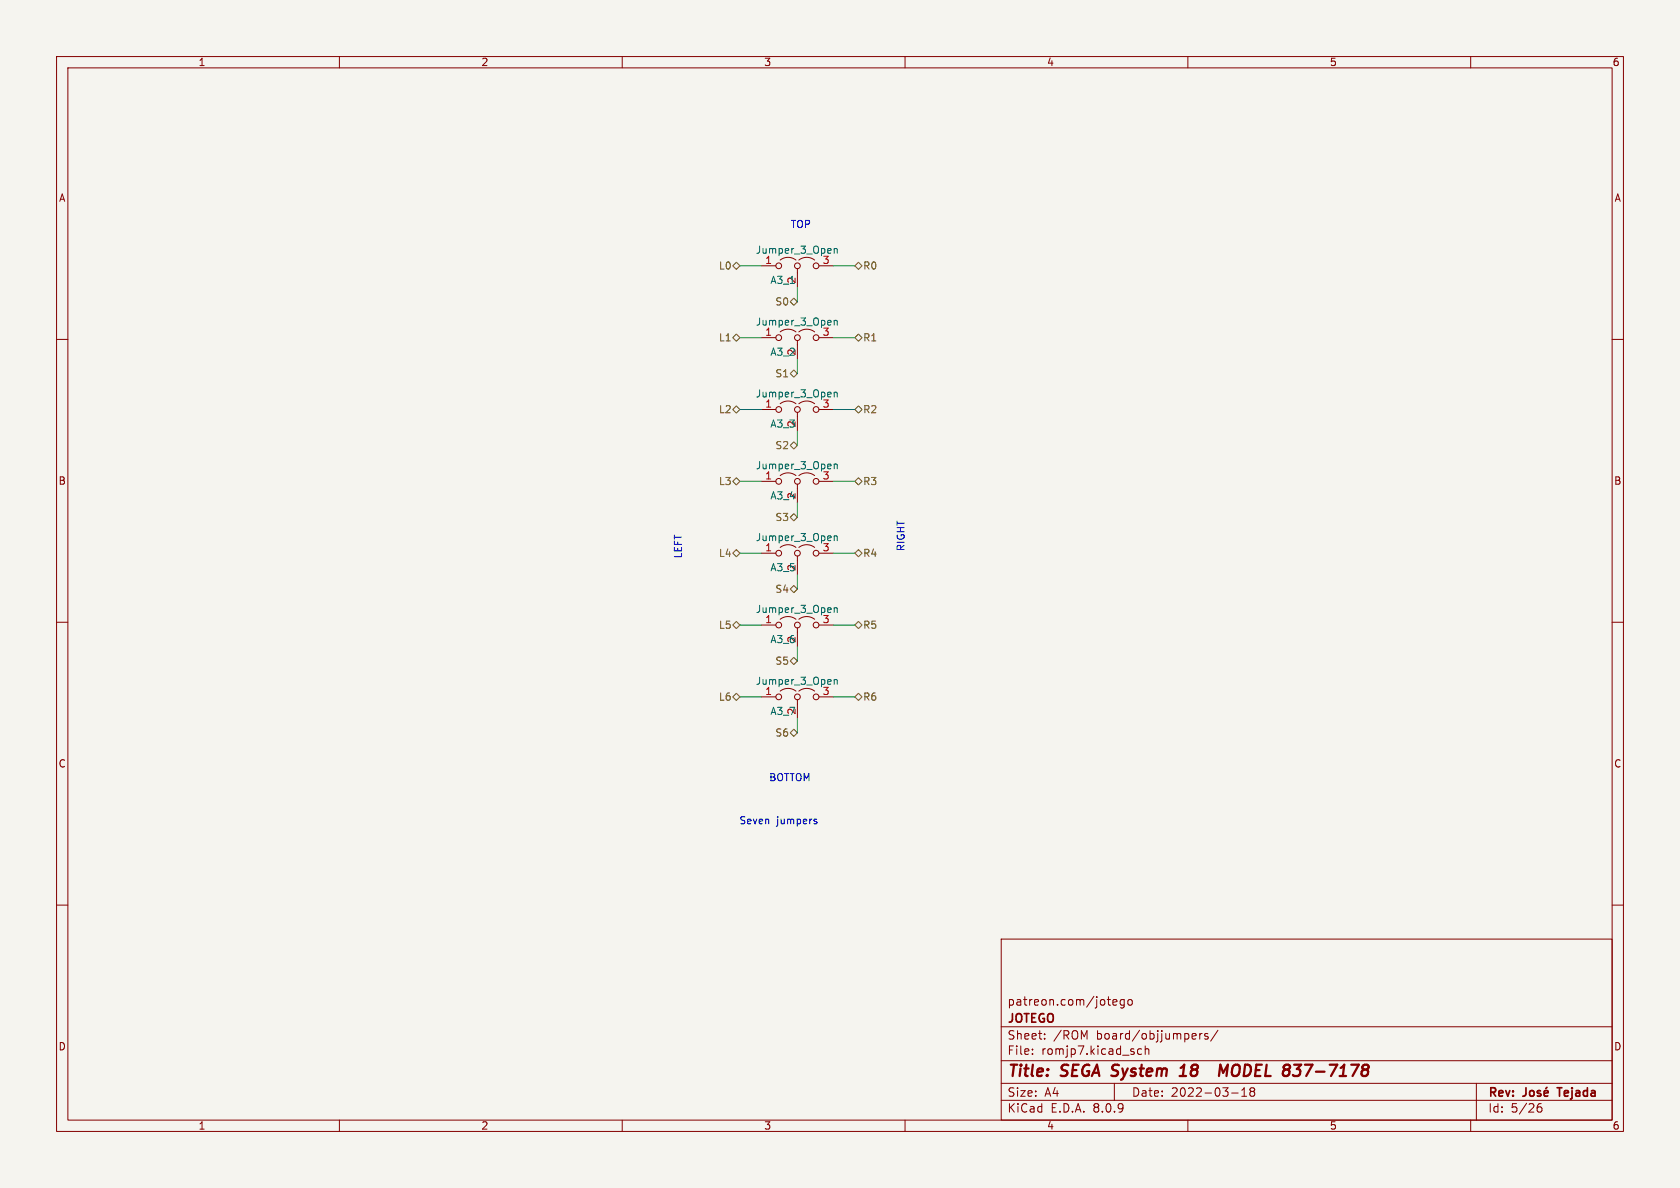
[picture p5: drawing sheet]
<svg xmlns="http://www.w3.org/2000/svg" width="297mm" height="210mm" viewBox="0 0 297 210" stroke-linecap="round" stroke-linejoin="round" font-family="sans-serif">
<defs><g id="words">
<g font-size="2.8" fill="#840000">
<text x="178" y="190.9">Title:</text>
<text x="187.7" y="190.9">SEGA System</text>
<text x="210.3" y="190.9">18</text>
<text x="218.8" y="190.9">MODEL</text>
<text x="230.9" y="190.9">837-7178</text>
</g>
<g font-size="2.1" fill="#840000">
<text x="178" y="178">patreon.com/jotego</text>
<text x="178" y="184">Sheet:</text>
<text x="178" y="181.2">JOTEGO</text>
<text x="186.2" y="184">/ROM</text>
<text x="193.9" y="184">board/objjumpers/</text>
<text x="178" y="186.7">File:</text>
<text x="184.1" y="186.7">romjp7.kicad_sch</text>
<text x="178" y="196.9">KiCad</text>
<text x="178" y="194.1">Size:</text>
<text x="184.7" y="194.1">A4</text>
<text x="185.7" y="196.9">E.D.A.</text>
<text x="193.3" y="196.9">8.0.9</text>
<text x="200" y="194.1">Date:</text>
<text x="207" y="194.1">2022-03-18</text>
<text x="263" y="194.3">Rev:</text>
<text x="263" y="196.9">Id:</text>
<text x="267.1" y="196.9">5/26</text>
<text x="276.1" y="194.3">Tejada</text>
</g>
<g font-size="1.8" fill="#840000">
<text x="35" y="11.9">1</text>
<text x="85" y="11.9">2</text>
<text x="135" y="11.9">3</text>
<text x="185" y="11.9">4</text>
<text x="235" y="11.9">5</text>
<text x="285" y="11.9">6</text>
<text x="10.3" y="35.9">A</text>
<text x="285.3" y="35.9">A</text>
<text x="10.3" y="85.9">B</text>
<text x="285.3" y="85.9">B</text>
<text x="10.3" y="135.9">C</text>
<text x="285.3" y="135.9">C</text>
<text x="10.3" y="185.9">D</text>
<text x="285.3" y="185.9">D</text>
<text x="35" y="199.9">1</text>
<text x="85" y="199.9">2</text>
<text x="135" y="199.9">3</text>
<text x="185" y="199.9">4</text>
<text x="235" y="199.9">5</text>
<text x="285" y="199.9">6</text>
</g>
<g font-size="1.8" fill="#0000c2">
<text x="139.7" y="40.4">TOP</text>
<text x="120.6" y="98.8" transform="rotate(-90 120.6 98.8)">LEFT</text>
<text x="160" y="97.5" transform="rotate(-90 160 97.5)">RIGHT</text>
<text x="135.9" y="138.2">BOTTOM</text>
<text x="130.6" y="145.8">Seven</text>
<text x="137.3" y="145.8">jumpers</text>
</g>
<g font-size="1.8" fill="#725600">
<text x="127" y="47.9">L0</text>
<text x="152.5" y="47.9">R0</text>
<text x="137" y="54.2">S0</text>
<text x="127" y="60.6">L1</text>
<text x="152.5" y="60.6">R1</text>
<text x="137" y="66.9">S1</text>
<text x="127" y="73.3">L2</text>
<text x="152.5" y="73.3">R2</text>
<text x="137" y="79.6">S2</text>
<text x="127" y="86">L3</text>
<text x="152.5" y="86">R3</text>
<text x="137" y="92.3">S3</text>
<text x="127" y="98.7">L4</text>
<text x="152.5" y="98.7">R4</text>
<text x="137" y="105">S4</text>
<text x="127" y="111.4">L5</text>
<text x="152.5" y="111.4">R5</text>
<text x="137" y="117.7">S5</text>
<text x="127" y="124.1">L6</text>
<text x="152.5" y="124.1">R6</text>
<text x="137" y="130.4">S6</text>
</g>
<g font-size="1.8" fill="#006464">
<text x="133.5" y="45.1">Jumper_3_Open</text>
<text x="136.1" y="50.4">A3_1</text>
<text x="140.7" y="50.2" transform="rotate(-90 140.7 50.2)">2</text>
<text x="133.5" y="57.8">Jumper_3_Open</text>
<text x="136.1" y="63.1">A3_2</text>
<text x="140.7" y="62.9" transform="rotate(-90 140.7 62.9)">2</text>
<text x="133.5" y="70.5">Jumper_3_Open</text>
<text x="136.1" y="75.8">A3_3</text>
<text x="140.7" y="75.6" transform="rotate(-90 140.7 75.6)">2</text>
<text x="133.5" y="83.2">Jumper_3_Open</text>
<text x="136.1" y="88.5">A3_4</text>
<text x="140.7" y="88.3" transform="rotate(-90 140.7 88.3)">2</text>
<text x="133.5" y="95.9">Jumper_3_Open</text>
<text x="136.1" y="101.2">A3_5</text>
<text x="140.7" y="101" transform="rotate(-90 140.7 101)">2</text>
<text x="133.5" y="108.6">Jumper_3_Open</text>
<text x="136.1" y="113.9">A3_6</text>
<text x="140.7" y="113.7" transform="rotate(-90 140.7 113.7)">2</text>
<text x="133.5" y="121.3">Jumper_3_Open</text>
<text x="136.1" y="126.6">A3_7</text>
<text x="140.7" y="126.4" transform="rotate(-90 140.7 126.4)">2</text>
</g>
<g font-size="1.8" fill="#a90000">
<text x="135.2" y="46.7">1</text>
<text x="145.3" y="46.7">3</text>
<text x="135.2" y="59.4">1</text>
<text x="145.3" y="59.4">3</text>
<text x="135.2" y="72.1">1</text>
<text x="145.3" y="72.1">3</text>
<text x="135.2" y="84.8">1</text>
<text x="145.3" y="84.8">3</text>
<text x="135.2" y="97.5">1</text>
<text x="145.3" y="97.5">3</text>
<text x="135.2" y="110.2">1</text>
<text x="145.3" y="110.2">3</text>
<text x="135.2" y="122.9">1</text>
<text x="145.3" y="122.9">3</text>
</g>
</g></defs>
<path d="M0 0h297v210h-297z" fill="#f5f4ef" stroke="#f5f4ef" stroke-width=".18"/>
<g fill="none" stroke="#840000" stroke-width=".18">
<path d="M10 10h277v190h-277zM12 12h273v186h-273zM60 10v2M110 10v2M160 10v2M210 10v2M260 10v2M134.6 59.7h2.6M134.6 47h2.6M141 47.5v3.3M144.8 59.7h2.5M144.8 47h2.5"/>
<path d="M10 60h2M134.6 72.4h2.6M141 60.2v3.3M141 72.9v3.3M144.8 72.4h2.5M285 60h2M134.6 85.1h2.6M134.6 97.8h2.6M141 85.6v3.3M141 98.3v3.3M144.8 85.1h2.5M144.8 97.8h2.5"/>
<path d="M10 110h2M134.6 110.5h2.6M141 111v3.3M144.8 110.5h2.5M285 110h2M134.6 123.2h2.6M141 123.7v3.3M144.8 123.2h2.5M10 160h2M177 166h108v32h-108zM196.7 177.2l.8-.1-.1-.3-.4-.1-.3 .2 .1 .7h.6M198.7 176.8l-.4-.1-.3 .3v.4l.2 .2h.5"/>
<path d="M198.7 176.7v1.2l-.2 .3-.4-.1M199.5 176.8l.4-.1 .3 .3v.4l-.3 .3-.4-.1-.1-.2v-.4zM285 160h2M60 198v2M110 198v2M160 198v2M177 194.5h108M177 191.5h108M177 187.5h108M177 181.5h108M182.5 186.3v.1M182.5 185.5v.1"/>
<path d="M184.7 183.6v.1M184.7 182.8v.1M197 191.5v3M201.8 185.5l-.4-.1-.3 .3v.4l.1 .2h.6M202.5 185.5l.2-.1 .3 .1 .1 .9M202.5 184.9v1.5M210 198v2M211.2 182.7l.3 .4-.8 .1M211.4 183.6l-.2 .1M212.1 182.7v1M212.5 182.7l-.3 .1-.1 .2M213.5 182.8l-.3-.1-.2 .2v.2l.5 .2v.3h-.5"/>
<path d="M215.3 182.1l-1.3 2M217.7 193.2h1.2M219.5 193.8h.9M219.5 192.7l.5-.4v1.5M221.2 192.9l-.2 .3v.5l.2 .1 .5-.1 .1-.2-.1-.4-.2-.2M221.2 192.9l-.2-.2 .2-.4 .5 .1 .1 .2-.3 .3M221.2 192.9h.3M260 198v2M261 191.5v6.5M271.7 196l.3-.3h.5l.1 .3v.3l-.3 .3-.4-.1-.2-.2M272.5 195.1a.59 .59 0 0 0-.8 .6"/>
<circle cx="137.7" cy="47" r=".51"/>
<circle cx="137.7" cy="59.7" r=".51"/>
<circle cx="141" cy="59.7" r=".51"/>
<circle cx="141" cy="47" r=".51"/>
<circle cx="144.3" cy="59.7" r=".51"/>
<circle cx="144.3" cy="47" r=".51"/>
<circle cx="137.7" cy="72.4" r=".51"/>
<circle cx="141" cy="72.4" r=".51"/>
<circle cx="144.3" cy="72.4" r=".51"/>
<circle cx="137.7" cy="85.1" r=".51"/>
<circle cx="137.7" cy="97.8" r=".51"/>
<circle cx="141" cy="85.1" r=".51"/>
<circle cx="141" cy="97.8" r=".51"/>
<circle cx="144.3" cy="85.1" r=".51"/>
<circle cx="144.3" cy="97.8" r=".51"/>
<circle cx="137.7" cy="110.5" r=".51"/>
<circle cx="141" cy="110.5" r=".51"/>
<circle cx="144.3" cy="110.5" r=".51"/>
<circle cx="137.7" cy="123.2" r=".51"/>
<circle cx="141" cy="123.2" r=".51"/>
<circle cx="144.3" cy="123.2" r=".51"/>
</g>
<path d="M269.8 192.3v1.1a.48 .48 0 0 1-.6 .4M270.6 192.9l.3-.1 .3 .3v.4l-.3 .3-.3-.1-.2-.2v-.4zM272.3 192.9l-.3-.1-.2 .2v.2l.5 .2v.3h-.5M273 193.3l.7-.2-.1-.2-.4-.1-.2 .2 .1 .7h.5M273.5 192.2l-.2 .2M275.3 192.3h.8" fill="none" stroke="#840000" stroke-width=".3"/>
<path d="M208.5 190.2h1.2M208.7 188.8l.7-.6-.3 2M215.5 190.2l.2-2 .5 1.4 .9-1.4-.3 2M218 188.5a1.5 1.5 0 0 0 0 1.6l.2 .1M228.8 188.2h1.2l-.7 .8M229.7 189.1l.2 .3-.2 .6" fill="none" stroke="#840000" stroke-width=".4"/>
<g fill="none" stroke="#006464" stroke-width=".18">
<path d="M147.5 43.9v.9M147.5 56.6v.9M147.5 44l.2-.1 .3 .1v.8M147.5 56.7l.2-.1 .3 .1v.8M147.5 69.3v.9M147.5 69.4l.2-.1 .3 .1v.8M147.5 82v.9M147.5 94.7v.9M147.5 82.1l.2-.1 .3 .1v.8M147.5 94.8l.2-.1 .3 .1v.8M147.5 107.4v.9M147.5 107.5l.2-.1 .3 .1v.8"/>
<path d="M147.5 120.1v.9M147.5 120.2l.2-.1 .3 .1v.8"/>
</g>
<g fill="none" stroke="#725600" stroke-width=".18">
<path d="M129.5 47l.7-.6 .6 .6-.6 .6zM129.5 59.7l.7-.6 .6 .6-.6 .6zM139.7 53.3l.6-.6 .7 .6-.7 .7zM151.1 59.7l.7-.6 .6 .6-.6 .6zM151.1 47l.7-.6 .6 .6-.6 .6zM130.2 71.8l.6 .6-.6 .6-.7-.6zM139.7 66l.6-.6 .7 .6-.7 .7zM139.7 78.7l.6-.6 .7 .6-.7 .7zM151.8 71.8l.6 .6-.6 .6-.7-.6zM129.5 85.1l.7-.6 .6 .6-.6 .6zM129.5 97.8l.7-.6 .6 .6-.6 .6zM140.3 90.8l.7 .6-.7 .7-.6-.7z"/>
<path d="M151.1 85.1l.7-.6 .6 .6-.6 .6zM151.8 97.2l.6 .6-.6 .6-.7-.6zM130.2 109.9l.6 .6-.6 .6-.7-.6zM139.7 104.1l.6-.6 .7 .6-.7 .7zM139.7 116.8l.6-.6 .7 .6-.7 .7zM151.1 110.5l.7-.6 .6 .6-.6 .6zM129.5 123.2l.7-.6 .6 .6-.6 .6zM139.7 129.5l.6-.6 .7 .6-.7 .7zM151.1 123.2l.7-.6 .6 .6-.6 .6z"/>
</g>
<path d="M144.1 145.2l.3 .1v.2l-.1 .1h-.3M144.1 144.8l.3 .1" fill="none" stroke="#0000c2" stroke-width=".18"/>
<g fill="none" stroke="#009600" stroke-width=".18">
<path d="M130.8 59.7h3.8M130.8 47h3.8M141 50.8v2.5M147.3 59.7h3.8M147.3 47h3.8M130.8 72.4h3.8M141 63.5v2.5M141 76.2v2.5M147.3 72.4h3.8M130.8 85.1h3.8M130.8 97.8h3.8M141 88.9v2.5"/>
<path d="M147.3 85.1h3.8M147.3 97.8h3.8M130.8 110.5h3.8M141 101.6v2.5M141 114.3v2.5M147.3 110.5h3.8M130.8 123.2h3.8M141 127v2.5M147.3 123.2h3.8"/>
</g>
<use href="#words"/>
</svg>
